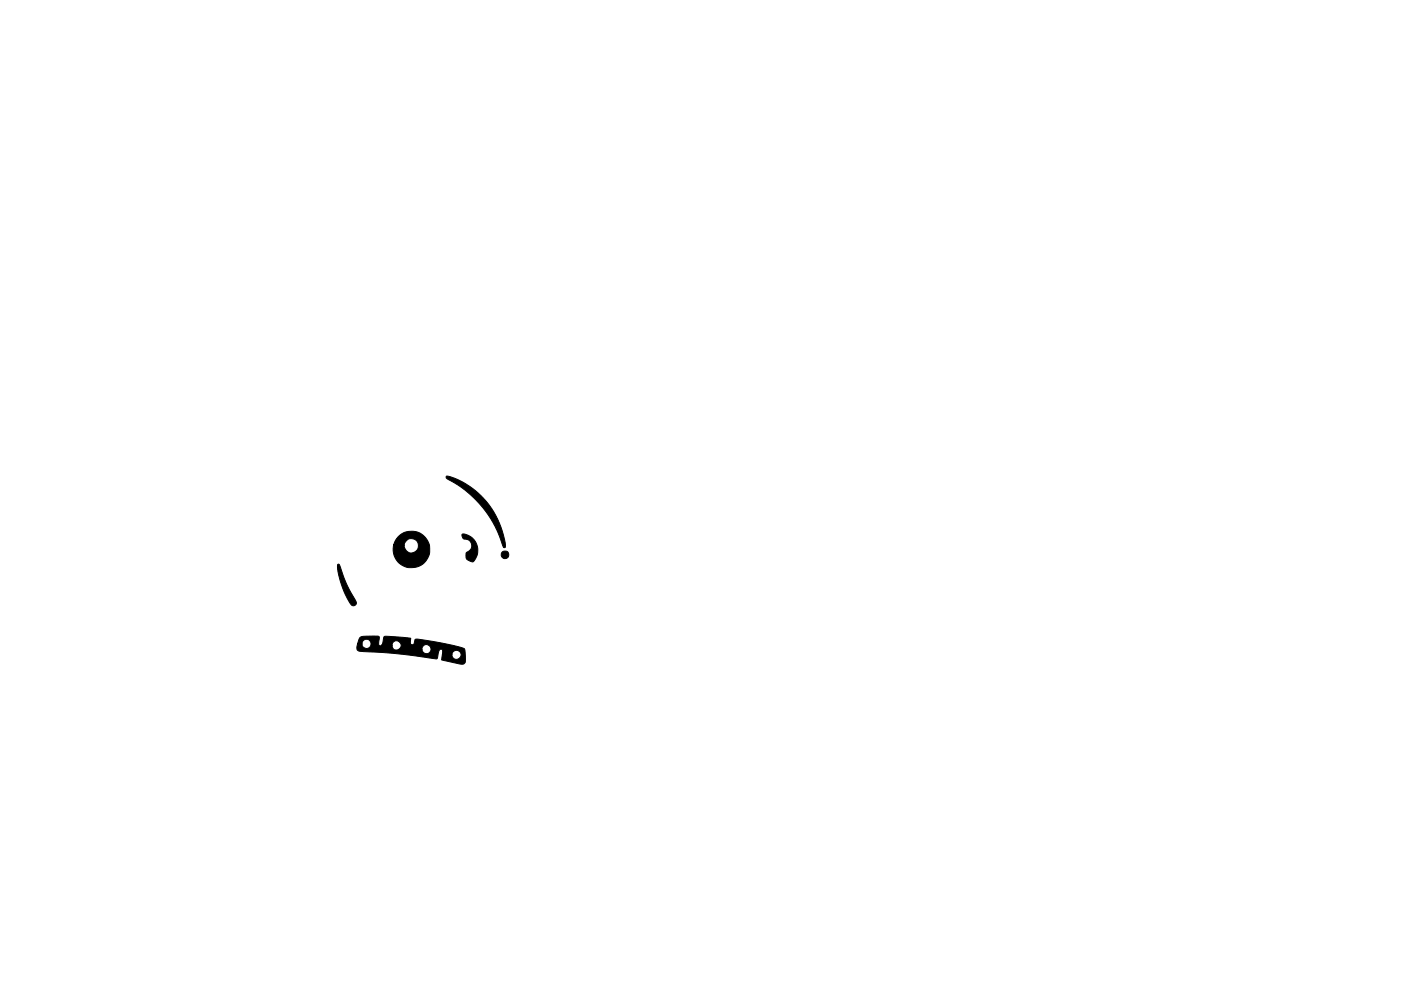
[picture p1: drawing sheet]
<svg xmlns="http://www.w3.org/2000/svg" width="297mm" height="210mm" viewBox="0 0 297 210" stroke-linecap="round" stroke-linejoin="round" font-family="sans-serif">
<g fill="#000" stroke="#000" stroke-width=".21">
<path d="M71.6 119.8l.3-.1 .3 .7a41.2 41.2 0 0 0 3.4 7.6 .69 .69 0 0 1-.7 .5 .69 .69 0 0 1-.7-.5 14.9 14.9 0 0 1-2.6-8.2zM84.5 113.8a3.9 3.9 0 0 1 6.3 1.1 3.9 3.9 0 0 1-3.1 5.6 3.9 3.9 0 0 1-4.2-4.8h2.2a1.52 1.52 0 0 0 2.1 1.5 1.52 1.52 0 0 0 .4-2.6 1.52 1.52 0 0 0-2.5 .9v.2h-2.2l.4-1.1zM94.7 101a17.1 17.1 0 0 1 12.5 14.7 .3 .3 0 0 1-.2 .5 .3 .3 0 0 1-.4-.3l-.1-.4a23.8 23.8 0 0 0-11.9-14.1zM98 113.3a3.3 3.3 0 0 1 3.1 2.2 3.3 3.3 0 0 1-.9 3.7 1.35 1.35 0 0 1-1.3-1.9 1.52 1.52 0 0 0 1.1-1.8 1.52 1.52 0 0 0-1.8-1.2l-.2-.6zM76.3 135.3a8.2 8.2 0 0 1 3.6-.3l.5 .2-.1 1.2 .1 .5h2.7a.89 .89 0 0 0 .4 .9 .89 .89 0 0 0 1 0h5v.2a.96 .96 0 0 0 1.6 .4 .96 .96 0 0 0-.3-1.6 .96 .96 0 0 0-1.3 1h-5a.95 .95 0 0 0 .1-1.7 .95 .95 0 0 0-1.5 .8h-2.2l.5-1.8 1.3-.1 4.4 .4a1.26 1.26 0 0 0 .2 1.4 .93 .93 0 0 0 .7-1.1 11.6 11.6 0 0 1 4.1 .4l2.7 .6a8.6 8.6 0 0 1 3.7 1.1l.1 .4a5.2 5.2 0 0 1-.1 2.5 2.86 2.86 0 0 1-2.2-.1l-2.7-.6 .2-1.1h2v.2a.97 .97 0 0 0 1.5 .6 .97 .97 0 0 0 0-1.6 .97 .97 0 0 0-1.5 .8l-2-.1a.63 .63 0 0 0 .1-.7 .63 .63 0 0 0-.6-.3l-.3 .5-.3 1.4-.2 .1-7.2-1-6.7-.5a5 5 0 0 1-2.8-.4l-.1-.4 .1-.9h1v.2a.96 .96 0 0 0 1.4 .7 .96 .96 0 0 0 0-1.7 .96 .96 0 0 0-1.4 .8h-1z"/>
<circle cx="107.1" cy="117.7" r=".81"/>
</g>
</svg>
